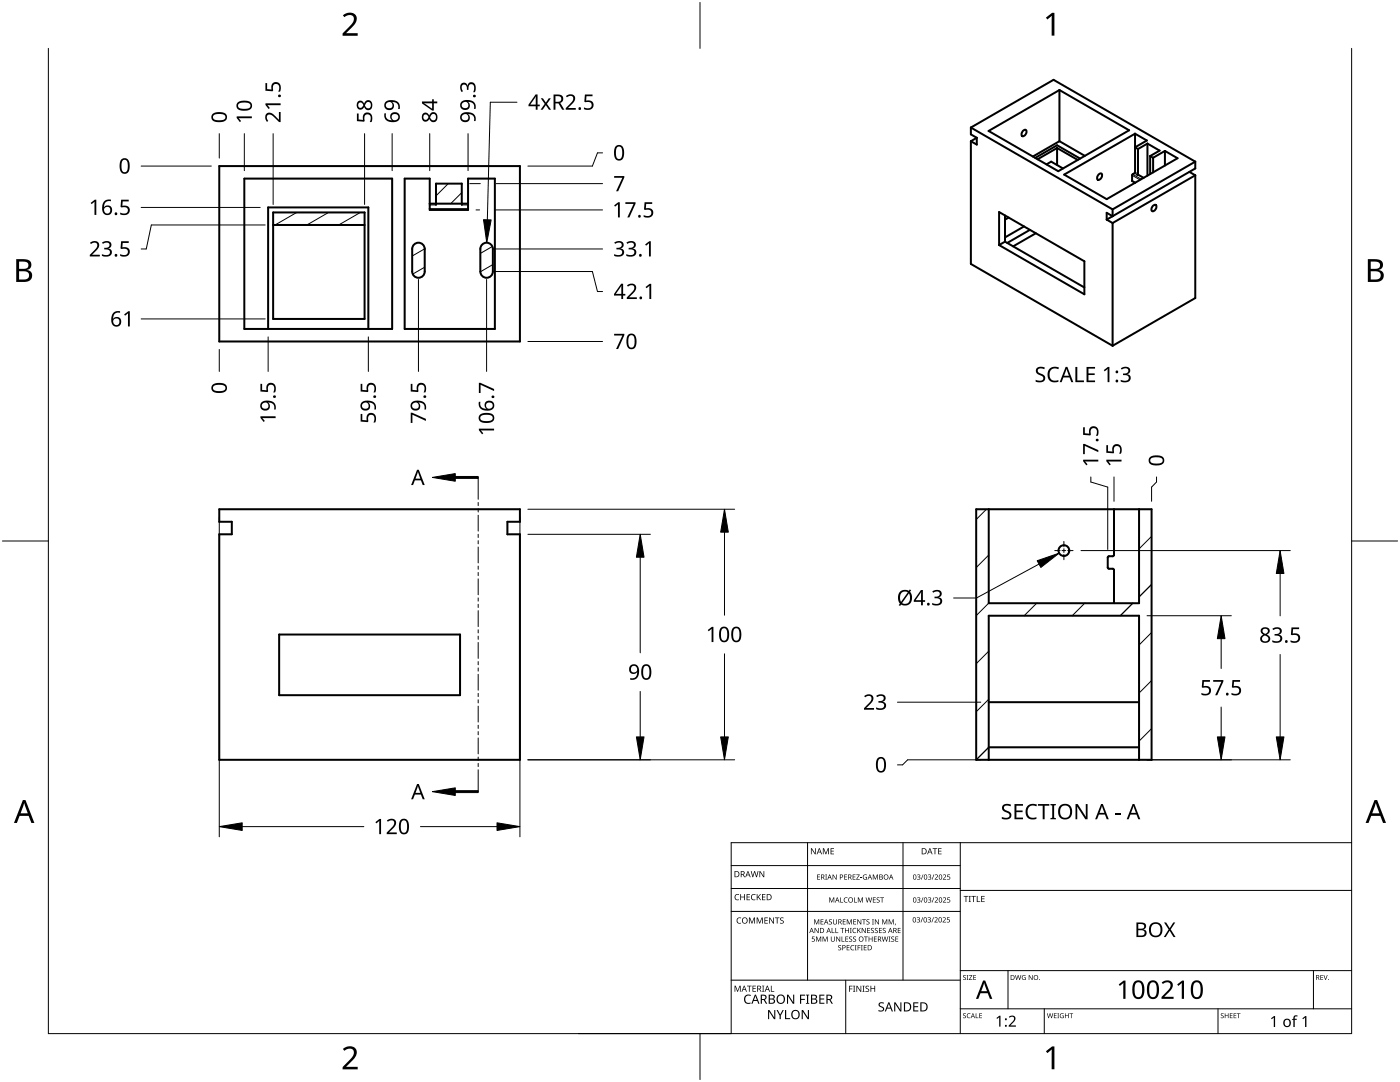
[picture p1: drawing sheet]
<svg xmlns="http://www.w3.org/2000/svg" width="279mm" height="216mm" viewBox="0 0 279 216" stroke-linecap="round" stroke-linejoin="round" font-family="sans-serif">
<g fill="none" stroke="#000" stroke-width=".4">
<path d="M211.4 18v10.2M43.8 33.1h60v35h-60zM48.8 35.6h29.5v30h-29.5zM80.8 35.6h5v6.3h7.6v-6.3h5.4v30h-18zM193.8 25.5l16.5-9.6 28.2 16.4M193.8 28.2v24.5l28.2 16.3M193.8 25.5l28.2 16.3M193.8 25.5v1.3l1.1 .7M194.9 27.5l-1.1 .7M194.9 27.5v1.4l-1.1-.7M197.3 26.1l14.1-8.1 13.9 8-14.1 8.2zM204.2 26l.5-.1a.83 .83 0 0 1-.7 1.3 .8 .8 0 0 1 .2-1.2z"/>
<path d="M206.6 31.5l4.4-2.5 4.6 2.6M208.8 32.8l1-.5 2.3 1.3M211 29.5v3.4M211 29.5l-3.9 2.3M211 29.5l4.1 2.4M211.4 28.2l5.1 2.9M211.4 28.2l-5.3 3M219.3 34.8l.5-.2a.83 .83 0 0 1-.7 1.3 .8 .8 0 0 1 .2-1.1zM226.5 26.7v7.7l-.6 .5v1.2l.6 .4M226.5 36.5h.1M226.5 26.7l-14.1 8.1 8.5 4.9 14.1-8.1-2.5-1.5M226.5 26.7l2.4 1.3-2.4 1.4 .6 .3"/>
<path d="M227.1 29.7v5l-.1 .2 .1-.1 1.1 .7M229 28.6v6.4M229 28.6l-1.9 1.1M229 28.6l2.4 1.5-1.9 1M229.5 31.1l.6 .4M229.5 31.1v3.6M230.1 31.5v2.9M232.5 30.1l-2.4 1.4M232.5 30.1v2.9M237.4 34.3l1.1 .7M238.5 32.3v1.3l-16.5 9.5M238.5 35v24.5l-16.5 9.5"/>
<path d="M238.5 32.3l-16.5 9.5M238.5 35l-16.5 9.5M54.5 42.4h18.3v21.2h-18.3zM54.5 44.9h18.3M82.8 48.7a1.25 1.25 0 0 1 1.3-.1 1.25 1.25 0 0 1 .7 1.1v4.5a1.25 1.25 0 0 1-1.3 1.2 1.25 1.25 0 0 1-1.2-1.2v-4.5v-.4zM85.8 40.6h7.6M87 40.9v-4.3h5.2v4.3M96.4 48.7a1.25 1.25 0 0 1 1.3-.1 1.25 1.25 0 0 1 .7 1.1v4.5a1.25 1.25 0 0 1-1.3 1.2 1.25 1.25 0 0 1-1.2-1.2v-4.5v-.4zM199.4 42.3l17 9.8v6.6l-17-9.8zM200.6 43v5.2M200.6 48.2l15.8 9.2M200.6 48.2l-1.2 .7"/>
<path d="M201.3 43.4l-.7 .4M204.4 45.2l-3.8 2.2M205.5 45.9l-4.5 2.6M206.7 46.5l-4.5 2.7M220.9 43.8l1.1 .7M222 41.8v1.3M222 44.5v24.5M222 43.1l-1.1 .7M222 43.1l-1.1-.6v1.3M230.2 41l.5-.1a.83 .83 0 0 1-.8 1.2 .8 .8 0 0 1 .3-1.1zM53.5 65.6v-24.2h20v24.2M43.8 101.6h60v2.5h-2.5v2.5h2.5v45h-60v-45h2.5v-2.5h-2.5z"/>
<path d="M194.8 101.6h35v50h-35zM197.3 101.6v18.8h30v-18.8M222.3 101.6v9.1l-.2 .3h-.8l-.2 .2v2.2l1 .1 .2 .2v6.7M55.7 126.6h36.1v12.1h-36.1zM197.3 151.6v-28.7h30v28.7M197.3 149.1h30M197.3 140.1h30"/>
<circle cx="212.3" cy="109.9" r="1.08"/>
</g>
<path d="M225.9 36.1l.7 .3M225.9 35l1.6 .9M226 34.8l1.8 1M226.4 34.6l.6 .3M226.5 34.4l.6 .3M85.8 40.9h1.2M85.8 41.6h7.6M92.2 40.9h1.2" fill="none" stroke="#000" stroke-width=".2"/>
<g fill="none" stroke="#000" stroke-width=".2">
<path d="M89.5 36.6l-2.5 2.5M92.2 38.4l-2.3 2.3M59.2 42.4l-4.3 2.5M65.6 42.4l-4.4 2.5M71.9 42.4l-4.3 2.5M84.8 49.6l-2.5 1.5M84.8 53.3l-2.4 1.4M98.3 49.2l-2.4 1.4M98.4 52.8l-2.5 1.4M196.9 101.6l-2.1 2.1M197.3 110.8l-2.5 2.5M229.8 107l-2.5 2.5"/>
<path d="M229.8 116.6l-2.5 2.5M197.3 120.3l-2.5 2.5M197.3 129.9l-2.5 2.5M197.3 139.5l-2.5 2.5M206.9 120.4l-2.5 2.5M216.5 120.4l-2.5 2.5M226.1 120.4l-2.5 2.5M229.8 126.2l-2.5 2.5M229.8 135.8l-2.5 2.5M197.3 149.1l-2.5 2.5M229.8 145.4l-2.5 2.5"/>
</g>
<path d="M9.7 9.7v196.5h260v-196.5" fill="none" stroke="#000" stroke-width=".2"/>
<path d="M139.7 .5v9.2M.5 108h9.2M269.7 108h9.2M139.7 206.2v9.2" fill="none" stroke="#000" stroke-width=".2"/>
<g fill="#000">
<path d="M68.4 3.1a1.64 1.64 0 0 1 2.8 .4 2.52 2.52 0 0 1-1.2 2.2l-.9 .9h2.3v.5h-3v-.4l1.2-1.2a1.95 1.95 0 0 0 .9-2.2 1.23 1.23 0 0 0-1.8 .1zM208.7 3.5l1.3-.9h.4v4.5h-.5v-4l-.9 .8zM68.4 209.3a1.64 1.64 0 0 1 2.8 .4 2.52 2.52 0 0 1-1.2 2.2l-.9 1h2.3v.5h-3v-.5l1.2-1.2a1.95 1.95 0 0 0 .9-2.1 1.23 1.23 0 0 0-1.8 .1zM208.7 209.8l1.3-1h.4v4.6h-.5v-4l-.9 .7z"/>
<path d="M3.2 51.7h1.3a1.28 1.28 0 0 1 1.7 1.3 1.04 1.04 0 0 1-.8 .9 1.23 1.23 0 0 1 1 1.5 1.23 1.23 0 0 1-1.6 .9h-1.6zM3.8 54.1v1.7h.9a.86 .86 0 0 0 1.1-.9 .86 .86 0 0 0-1.1-.8zM3.8 52.2v1.4h.8a.78 .78 0 0 0 1.1-.7 .78 .78 0 0 0-1.1-.7z"/>
<path d="M273 51.7h1.3a1.28 1.28 0 0 1 1.7 1.3 1.04 1.04 0 0 1-.9 .9 1.23 1.23 0 0 1 1 1.5 1.23 1.23 0 0 1-1.5 .9h-1.6zM273.6 54.1v1.7h.9a.86 .86 0 0 0 1.1-.9 .86 .86 0 0 0-1.2-.8zM273.6 52.2v1.4h.8a.78 .78 0 0 0 1-.7 .78 .78 0 0 0-1.1-.7z"/>
<path d="M4.6 159.6h.5l1.8 4.6h-.6l-.6-1.4h-1.8l-.5 1.4h-.6zM4.8 160.2l-.7 2.1h1.4z"/>
<path d="M274.3 159.6h.5l1.8 4.6h-.6l-.5-1.4h-1.8l-.6 1.4h-.6zM274.6 160.2l-.7 2.1h1.4z"/>
</g>
<g fill="none" stroke="#000" stroke-width=".2">
<path d="M145.9 172.7h45.7M145.9 177.3h45.7M161.2 168.1v27.5M180.2 168.1v27.5M191.6 168.1v38.1M191.6 177.7h78.1M269.7 168.1h-123.8v38.1h-30.5M145.9 181.9h45.7M145.9 195.6h45.7M168.8 195.6v10.6M191.6 193.7h78.1M201.2 193.7v7.6"/>
<path d="M262.1 193.7v7.6M191.6 201.3h78.1M208.4 201.3v4.9M243.1 201.3v4.9"/>
</g>
<g fill="#000">
<path d="M146.8 178.6l.4-.2 .3 .1v.1a.49 .49 0 0 0-.7 .4 .49 .49 0 0 0 .7 .5 .52 .52 0 0 1-.7 0 .52 .52 0 0 1-.2-.6zM147.7 178.4h.2v.5h.6v-.5h.2v1.2h-.2v-.5h-.6v.5h-.2zM149 178.4h.7v.1h-.5v.4h.4v.2h-.4v.4h.5v.1h-.7zM150 178.6l.5-.2 .3 .1-.1 .1a.49 .49 0 0 0-.7 .4 .49 .49 0 0 0 .8 .5 .52 .52 0 0 1-.7 0 .52 .52 0 0 1-.2-.6zM149.8 173.8h.2l.2 1.1 .3-1.1h.2l.3 1.1 .2-1.1h.2l-.3 1.2h-.2l-.3-1-.3 1h-.1zM151 178.4h.2v.6l.5-.6h.2l-.5 .5 .5 .7h-.2l-.4-.6-.1 .6h-.2zM151.6 173.8h.1l.7 1v-1h.1v1.2h-.2l-.6-1v1h-.1zM152.1 178.4h.7v.1h-.6v.4h.5v.2h-.5v.4h.6v.1h-.7zM161.8 169.3h.2l.7 1v-1h.1v1.2h-.2l-.6-1v1h-.2zM163.1 174.5h.6v.1h-.5v.3h.4v.1h-.4v.4h.5v.1h-.6zM164.2 169.3h.2l.4 .9 .4-.9h.2v1.2h-.1v-1.1l-.4 1.1h-.1l-.4-1.1v1.1h-.2zM164.7 174.5h.4l-.2 .1v.8l.2 .1h-.4l.1-.1v-.8z"/>
<path d="M165.8 169.3h.6v.1h-.5v.4h.5v.1h-.5v.4h.5v.2h-.6zM166.2 174.5h.1l.6 .8-.1-.8h.2v1h-.2l-.5-.8v.8h-.1zM168.5 179.2l.4-.1h.3l-.1 .1a.41 .41 0 0 0-.6 .4 .41 .41 0 0 0 .6 .4 .48 .48 0 0 1-.7-.1 .48 .48 0 0 1 .1-.7zM168.5 174.5h.6v.1h-.5v.3h.4v.1h-.4v.4h.5v.1h-.6zM170.2 174.5h.5v.1h-.4v.3h.4v.1h-.4v.4h.4v.1h-.5zM170.9 174.5h.7l-.6 .9h.6v.1h-.7l.5-.9h-.5zM171.7 175.1h.3v.1h-.3zM172.3 174.6l.5-.1h.2v.2a.42 .42 0 0 0-.7 .3 .42 .42 0 0 0 .6 .4v-.3h-.2v-.1h.3v.5a.56 .56 0 0 1-.7-.1 .56 .56 0 0 1 0-.8zM174.2 174.5h.2l.3 .8 .3-.8h.2v1h-.1v-.9l-.5 .9-.3-.9v.9h-.1zM175 179.2l.3-.1h.2v.1a.24 .24 0 0 0-.3-.1 .24 .24 0 0 0-.1 .3 .24 .24 0 0 0 .3 .2 .33 .33 0 0 1 .1 .5 .33 .33 0 0 1-.5 0v-.1a.26 .26 0 0 0 .3 0 .26 .26 0 0 0 .1-.3 .26 .26 0 0 0-.3-.1zM183 174.6a.32 .32 0 0 1 .5-.1 .32 .32 0 0 1 0 .5h-.1a.32 .32 0 0 1 .3 .4 .32 .32 0 0 1-.5 .1l-.2-.1a.26 .26 0 0 0 .4 .1 .26 .26 0 0 0 0-.4l-.2-.2a.23 .23 0 0 0 .3 0 .23 .23 0 0 0-.1-.4 .23 .23 0 0 0-.3 .2zM183 179.2a.32 .32 0 0 1 .5-.2 .32 .32 0 0 1 0 .5l-.1 .1a.32 .32 0 0 1 .3 .4 .32 .32 0 0 1-.5 .1l-.2-.2a.26 .26 0 0 0 .4 .1 .26 .26 0 0 0 0-.4l-.2-.1a.23 .23 0 0 0 .3-.1 .23 .23 0 0 0-.1-.3 .23 .23 0 0 0-.3 .1z"/>
<path d="M184.2 174.5h.1l-.4 1h-.1zM184.2 179.1h.1l-.4 1h-.1zM185.2 174.6a.32 .32 0 0 1 .5-.1 .32 .32 0 0 1 0 .5h-.1a.32 .32 0 0 1 .2 .4 .32 .32 0 0 1-.5 .1l-.1-.1a.26 .26 0 0 0 .4 .1 .26 .26 0 0 0 0-.4l-.3-.2a.23 .23 0 0 0 .4 0 .23 .23 0 0 0-.1-.4 .23 .23 0 0 0-.3 .2zM185.2 179.2a.32 .32 0 0 1 .5-.2 .32 .32 0 0 1 0 .5l-.1 .1a.32 .32 0 0 1 .2 .4 .32 .32 0 0 1-.5 .1l-.1-.2a.26 .26 0 0 0 .4 .1 .26 .26 0 0 0 0-.4l-.3-.1a.23 .23 0 0 0 .4-.1 .23 .23 0 0 0-.1-.3 .23 .23 0 0 0-.3 .1zM186.3 174.5h.2l-.4 1h-.1zM186.3 179.1h.2l-.4 1h-.1zM186.1 169.3h.9v.1h-.3v1.1h-.2v-1.1h-.4zM186.5 174.6a.37 .37 0 0 1 .6 0 .37 .37 0 0 1-.2 .6l-.2 .2h.5v.1h-.7l.3-.4a.27 .27 0 0 0 .3-.3 .27 .27 0 0 0-.4-.2zM187.2 169.3h.7v.1h-.5v.4h.5v.1h-.5v.4h.5v.2h-.7zM188.2 174.6a.37 .37 0 0 1 .6 0 .37 .37 0 0 1-.3 .6l-.2 .2h.5v.1h-.6l.2-.4a.27 .27 0 0 0 .3-.3 .27 .27 0 0 0-.4-.2zM189.1 174.5h.5v.1h-.4v.3a.34 .34 0 0 1 .4 .2 .34 .34 0 0 1-.1 .4 .34 .34 0 0 1-.5-.1 .27 .27 0 0 0 .4 .1 .27 .27 0 0 0 .1-.4 .27 .27 0 0 0-.4-.1zM189.1 179.1h.5v.1h-.4v.3a.34 .34 0 0 1 .4 .1 .34 .34 0 0 1-.1 .5 .34 .34 0 0 1-.5-.2 .27 .27 0 0 0 .4 .1 .27 .27 0 0 0 .1-.3 .27 .27 0 0 0-.4-.1z"/>
<path d="M192.3 178.8h.9v.1h-.3v1.1h-.2v-1.1h-.4zM193.3 178.8h.5l-.2 .1v1l.2 .1h-.5l.2-.1v-1zM193.8 178.8h1v.1h-.4v1.1h-.2v-1.1h-.4zM194.9 178.8h.2v1.1h.5v.1h-.7zM195.8 178.8h.7v.1h-.5v.4h.5v.1h-.5v.5h.5v.1h-.7zM146.6 196.7h.2l.4 1 .4-1h.2v1.2h-.1v-1.1l-.4 1.1h-.2l-.4-1.1v1.1h-.1zM147.2 183.2l.4-.1h.3v.2a.49 .49 0 0 0-.7 .4 .49 .49 0 0 0 .7 .4 .52 .52 0 0 1-.7 .1 .52 .52 0 0 1-.2-.6zM148.7 198.7l.7-.3 .5 .2-.1 .1a.73 .73 0 0 0-1.1 .7 .73 .73 0 0 0 1.1 .6v.2a.95 .95 0 0 1-1.2-.3 .95 .95 0 0 1 .1-1.2zM149.1 196.7h.9v.1h-.4v1.1h-.1v-1.1h-.4zM149.5 183.1h.2l.4 1 .4-1h.2v1.2h-.2v-1.1l-.4 1.1h-.1l-.4-1.1v1.1h-.1zM150.2 196.7h.7v.1h-.6v.4h.5v.1h-.5v.5h.6v.1h-.7zM151 183.1h.2l.4 1 .4-1h.2v1.2h-.1v-1.1l-.4 1.1h-.2l-.4-1.1 .1 1.1h-.2z"/>
<path d="M152.1 196.7h.4l-.1 .1v1l.1 .1h-.4l.1-.1v-1zM152.6 183.1h.6v.1h-.5v.4h.5v.1h-.5v.5h.5v.1h-.6zM153.8 196.7h.2v1.1h.5v.1h-.7zM153.5 183.1h.2l.6 1v-1h.2v1.2h-.2l-.7-1v1h-.1zM154.6 183.1h1v.1h-.4v1.1h-.2v-1.1h-.4zM155.7 183.2l.5-.1h.2v.2a.25 .25 0 0 0-.4-.1 .25 .25 0 0 0 0 .4 .4 .4 0 0 1 .4 .3 .4 .4 0 0 1-.2 .4 .4 .4 0 0 1-.5-.2l.1 .1a.27 .27 0 0 0 .5-.2 .27 .27 0 0 0-.4-.3l-.2-.2zM162.1 186.9h.5v.1h-.4l-.1 .3a.34 .34 0 0 1 .5 .1 .34 .34 0 0 1-.1 .5 .34 .34 0 0 1-.5-.2 .27 .27 0 0 0 .4 .2 .27 .27 0 0 0 .1-.4 .27 .27 0 0 0-.4-.1zM162.5 183.4h.2l.3 .9 .3-.9h.2v1.1h-.1v-.9l-.5 .9-.3-.9v.9h-.1zM162.9 186.9h.2l.3 .8 .3-.8h.2v1h-.1v-.9l-.5 .9-.3-.9v.9h-.1zM162.6 185.2h.1l.6 .8v-.8h.1v1h-.2l-.5-.9v.9h-.1zM163.8 183.4h.5v.2h-.4v.3h.4v.1h-.4v.3h.4v.2h-.5zM164.2 186.9h.2l.3 .8 .3-.8h.2v1h-.1v-.9l-.5 .9-.3-.9v.9h-.1z"/>
<path d="M165.5 179.1h.2l.3 .8 .3-.8h.2v1h-.1v-.9l-.5 .9-.3-.9v.9h-.1zM166 185.2h.1v.9h.5v.1h-.6zM165.5 183.5l.3-.1 .2 .1v.1a.24 .24 0 0 0-.3-.1 .24 .24 0 0 0-.1 .3 .24 .24 0 0 0 .3 .1 .32 .32 0 0 1 0 .6 .32 .32 0 0 1-.5-.2h.1a.26 .26 0 0 0 .3 .1 .26 .26 0 0 0 .1-.4 .26 .26 0 0 0-.3-.1zM165.8 186.9h.1v.6a.26 .26 0 0 0 .3 .3 .26 .26 0 0 0 .3-.3v-.6h.1v.6a.39 .39 0 0 1-.4 .4 .39 .39 0 0 1-.4-.4zM166.7 185.2h.2v.9h.4v.1h-.6zM166.3 183.4h.1v.7a.26 .26 0 0 0 .2 .3 .26 .26 0 0 0 .3-.3v-.7h.1v.7a.39 .39 0 0 1-.4 .4 .39 .39 0 0 1-.3-.4zM166.9 186.9h.1l.6 .8v-.8h.1v1h-.2l-.5-.9v.9h-.1zM167.7 179.1h.1v.9h.5v.1h-.6zM167.3 188.7l.4-.1h.2l-.1 .1a.24 .24 0 0 0-.3 0 .24 .24 0 0 0-.1 .3 .24 .24 0 0 0 .3 .1 .33 .33 0 0 1 .1 .5 .33 .33 0 0 1-.5 0v-.1a.26 .26 0 0 0 .4 0 .26 .26 0 0 0 0-.3 .26 .26 0 0 0-.3-.1zM168 186.9h.1v.9h.4v.1h-.5zM167.7 185.2h.8v.1h-.3v.9h-.2v-.9h-.3zM168.2 183.4h.6v.2h-.5v.3h.4v.1h-.4v.3h.5v.2h-.6z"/>
<path d="M168.7 186.9h.6v.1h-.5v.3h.5v.1h-.5v.4h.5v.1h-.6zM168.6 185.2h.2v.4h.5v-.4h.1v1h-.1v-.5h-.5v.5h-.2zM169 183.4h.2l.3 .9 .3-.9h.2v1.1h-.1v-.9l-.5 .9-.3-.9v.9h-.1zM169 188.6h.5v.1h-.4v.3h.4v.1h-.4v.4h.4v.1h-.5zM169.5 196.7h.6v.1h-.5v.5h.5v.1h-.5v.5h-.1zM169.6 185.2h.4l-.1 .1v.8l.1 .1h-.4l.1-.1v-.8zM169.5 187l.3-.1h.3l-.1 .1a.24 .24 0 0 0-.3-.1 .24 .24 0 0 0-.1 .4 .24 .24 0 0 0 .3 .1 .33 .33 0 0 1 .1 .5 .33 .33 0 0 1-.5 0v-.1a.26 .26 0 0 0 .3 0 .26 .26 0 0 0 .1-.3 .26 .26 0 0 0-.3-.1zM169.8 188.7l.4-.1h.3l-.1 .1a.41 .41 0 0 0-.6 .4 .41 .41 0 0 0 .6 .4 .48 .48 0 0 1-.6-.1 .48 .48 0 0 1 0-.7zM170.5 179.1h.1v.9h.4v.1h-.5zM170.3 185.3l.3-.2 .3 .1v.1a.41 .41 0 0 0-.6 .4 .41 .41 0 0 0 .6 .3 .48 .48 0 0 1-.7 0 .48 .48 0 0 1 .1-.7zM170.2 196.7h.5l-.2 .1v1l.2 .1h-.5l.2-.1v-1zM170.3 183.4h.6v.2h-.5v.3h.4v.1h-.4v.3h.5v.2h-.6z"/>
<path d="M170.3 187l.3-.1h.2v.1a.24 .24 0 0 0-.3-.1 .24 .24 0 0 0-.1 .4 .24 .24 0 0 0 .3 .1 .33 .33 0 0 1 .1 .5 .33 .33 0 0 1-.5 0v-.1a.26 .26 0 0 0 .3 0 .26 .26 0 0 0 .1-.3 .26 .26 0 0 0-.3-.1zM170.6 188.6h.4l-.2 .1v.8l.2 .1h-.4l.1-.1v-.8zM171.2 188.6h.5v.1h-.4v.4h.4v.1h-.4v.4h-.1zM171.2 179.1h.2l.3 .8 .3-.8h.2v1h-.1v-.9l-.4 .9-.4-.9v.9h-.1zM171.1 185.2h.1v.5l.6-.5-.4 .4 .4 .6h-.1l-.4-.5-.1 .5h-.1zM170.9 196.7h.2l.6 1v-1h.2v1.2h-.2l-.6-1v1h-.2zM171.1 183.4h.1l.6 .9v-.9h.1v1.1h-.2l-.5-.9v.9h-.1zM171.8 188.6h.4l-.1 .1v.8l.1 .1h-.4l.1-.1v-.8zM172 183.4h.8v.2h-.3v.9h-.1v-.9h-.4zM172.1 196.7h.5l-.2 .1v1l.2 .1h-.5l.2-.1v-1zM172 185.2h.1l.6 .8v-.8h.1v1h-.2l-.5-.9v.9h-.1zM172.4 186.9h.8v.1h-.3v.9h-.1v-.9h-.4z"/>
<path d="M172.4 188.6h.6v.1h-.5v.3h.4v.1h-.4v.4h.5v.1h-.6zM172.8 196.8l.4-.1h.2v.2a.25 .25 0 0 0-.4-.1 .25 .25 0 0 0 0 .4 .4 .4 0 0 1 .5 .3 .4 .4 0 0 1-.3 .4 .4 .4 0 0 1-.5-.2l.2 .1a.27 .27 0 0 0 .4-.2 .27 .27 0 0 0-.3-.3l-.3-.2zM173 183.5l.3-.1 .2 .1v.1a.24 .24 0 0 0-.3-.1 .24 .24 0 0 0-.1 .3 .24 .24 0 0 0 .3 .1 .32 .32 0 0 1 0 .6 .32 .32 0 0 1-.5-.2h.1a.26 .26 0 0 0 .3 .1 .26 .26 0 0 0 .1-.4 .26 .26 0 0 0-.3-.1zM173.1 185.2h.5v.1h-.4v.3h.4v.1h-.4v.4h.4v.1h-.5zM172.8 179.1h.1l.2 .8 .2-.8h.2l.2 .8 .2-.8h.1l-.2 1h-.2l-.2-.9-.2 .9h-.2zM173.4 186.9h.1v.4h.5v-.4h.1v1h-.1v-.5h-.5v.5h-.1zM174 183.4h.4l-.1 .1v.9l.1 .1h-.4l.2-.1v-.9zM173.8 185.3l.4-.2 .2 .1v.1a.24 .24 0 0 0-.4-.1 .24 .24 0 0 0-.1 .3 .24 .24 0 0 0 .3 .2 .33 .33 0 0 1 .2 .5 .33 .33 0 0 1-.6 0l.1-.2a.26 .26 0 0 0 .3 .1 .26 .26 0 0 0 .1-.3 .26 .26 0 0 0-.4-.1zM173.7 196.7h.2v.5h.6v-.5h.2v1.2h-.2v-.6h-.6v.6h-.2zM174.2 179.1h.6v.1h-.5v.3h.4v.1h-.4v.4h.5v.1h-.6zM174.4 186.9h.6v.1h-.5v.3h.5v.1h-.5v.4h.5v.1h-.6zM174.6 185.3l.4-.2 .2 .1-.1 .1a.24 .24 0 0 0-.3-.1 .24 .24 0 0 0-.1 .3 .24 .24 0 0 0 .3 .2 .33 .33 0 0 1 .1 .5 .33 .33 0 0 1-.5 0v-.2a.26 .26 0 0 0 .4 .1 .26 .26 0 0 0 .1-.3 .26 .26 0 0 0-.4-.1z"/>
<path d="M174.6 183.4h.1l.6 .9v-.9h.1v1.1h-.1l-.6-.9v.9h-.1zM175.4 185.2h.6v.1h-.5v.3h.5v.1h-.5v.4h.5v.1h-.6zM175.7 179.1h.7v.1h-.3v.9h-.1v-.9h-.3zM176.1 183.4h.1l.4 .9 .3-.9h.2v1.1h-.2l.1-.9-.5 .9-.3-.9v.9h-.1zM176.2 185.3l.4-.2 .2 .1-.1 .1a.24 .24 0 0 0-.3-.1 .24 .24 0 0 0-.1 .3 .24 .24 0 0 0 .3 .2 .33 .33 0 0 1 .1 .5 .33 .33 0 0 1-.5 0v-.2a.26 .26 0 0 0 .4 .1 .26 .26 0 0 0 0-.3 .26 .26 0 0 0-.3-.1zM176 186.9h.1l.2 .8 .2-.8h.2l.2 .8 .2-.8h.2l-.3 1h-.1l-.3-.9-.2 .9h-.2zM177.3 186.9h.4l-.1 .1v.8l.1 .1h-.4l.2-.1v-.8zM177.4 183.4h.1l.4 .9 .3-.9h.2v1.1h-.2l.1-.9-.5 .9-.3-.9v.9h-.1zM177.9 187l.4-.1h.2l-.1 .1a.24 .24 0 0 0-.3-.1 .24 .24 0 0 0-.1 .4 .24 .24 0 0 0 .3 .1 .33 .33 0 0 1 .1 .5 .33 .33 0 0 1-.5 0v-.1a.26 .26 0 0 0 .4 0 .26 .26 0 0 0 0-.3 .26 .26 0 0 0-.3-.1zM178.6 184.3h.2l-.2 .3zM178.7 186.9h.6v.1h-.5v.3h.4v.1h-.4v.4h.5v.1h-.6zM179.2 185.2h.5v.1h-.4v.3h.4v.1h-.4v.4h.4v.1h-.5z"/>
<path d="M183 183.1a.32 .32 0 0 1 .5-.1 .32 .32 0 0 1-.1 .5 .32 .32 0 0 1 .2 .5 .32 .32 0 0 1-.5 .1l-.1-.2a.26 .26 0 0 0 .3 .1 .26 .26 0 0 0 .1-.4l-.3-.1a.23 .23 0 0 0 .3-.1 .23 .23 0 0 0-.1-.3 .23 .23 0 0 0-.3 .1zM184.1 183h.1l-.4 1.1h-.1zM185.1 183.1a.32 .32 0 0 1 .5-.1 .32 .32 0 0 1 0 .5h-.1a.32 .32 0 0 1 .3 .5 .32 .32 0 0 1-.5 .1l-.2-.2a.26 .26 0 0 0 .4 .1 .26 .26 0 0 0 0-.4l-.2-.1a.23 .23 0 0 0 .3-.1 .23 .23 0 0 0-.1-.3 .23 .23 0 0 0-.3 .1zM186.3 183h.1l-.4 1.1h-.1zM186.5 183.1a.37 .37 0 0 1 .6 .1 .37 .37 0 0 1-.3 .5l-.2 .2h.5v.2h-.6l.2-.4a.27 .27 0 0 0 .3-.3 .27 .27 0 0 0-.4-.2zM186.5 179.2a.37 .37 0 0 1 .6 0 .37 .37 0 0 1-.2 .6l-.2 .2h.5v.1h-.7l.3-.4a.27 .27 0 0 0 .3-.3 .27 .27 0 0 0-.4-.2zM188.1 183.1a.37 .37 0 0 1 .6 .1 .37 .37 0 0 1-.2 .5l-.2 .2h.5v.2h-.7l.3-.4a.27 .27 0 0 0 .2-.3 .27 .27 0 0 0-.3-.2zM188.2 179.2a.37 .37 0 0 1 .6 0 .37 .37 0 0 1-.3 .6l-.2 .2h.5v.1h-.6l.2-.4a.27 .27 0 0 0 .3-.3 .27 .27 0 0 0-.4-.2zM189 183h.5v.2h-.4v.2a.34 .34 0 0 1 .5 .2 .34 .34 0 0 1-.2 .5 .34 .34 0 0 1-.5-.2 .27 .27 0 0 0 .4 .1 .27 .27 0 0 0 .1-.4 .27 .27 0 0 0-.4 0zM192.2 194.7l.4-.1h.2l-.1 .1a.24 .24 0 0 0-.3 0 .24 .24 0 0 0-.1 .3 .24 .24 0 0 0 .4 .1 .31 .31 0 0 1 0 .4 .31 .31 0 0 1-.5-.1 .24 .24 0 0 0 .3 .1 .24 .24 0 0 0 .1-.3l-.4-.3zM192.9 194.6h.4l-.1 .1v.7l.1 .1h-.4l.1-.1v-.7zM193.4 194.6h.6l-.5 .8h.6v.1h-.7l.5-.8h-.5z"/>
<path d="M194.2 194.6h.6v.1h-.4v.3h.4v.1h-.4v.3h.4v.1h-.6zM202.6 194.6h.1l.2 .8 .2-.8h.2l.2 .8 .2-.8h.1l-.2 .9h-.2l-.2-.8-.2 .8h-.2zM204 194.7l.4-.1h.3l-.1 .1a.4 .4 0 0 0-.6 .4 .4 .4 0 0 0 .6 .3v-.3l-.2-.1h.3v.5a.53 .53 0 0 1-.7-.1 .53 .53 0 0 1 0-.7zM205.3 194.6h.1l.6 .8v-.8h.1v.9h-.2l-.5-.8v.8h-.1zM223.3 196.4l.9-.7h.4v3.6h-.4v-3.2l-.7 .6zM231.8 196a1.21 1.21 0 0 1 1.4-.4 1.21 1.21 0 0 1 .8 1.2l-.3 .7-1.3 1.4h1.8v.4h-2.4v-.4l1-.9a1.36 1.36 0 0 0 .6-1.8 1.1 1.1 0 0 0-1.3 .1zM232.3 184.1h.4l.7 1.1 .8-1.1h.3l-.9 1.4 1 1.5h-.4l-.8-1.3-.8 1.3h-.3l.9-1.5zM234.9 196.4l1-.7h.4v3.6h-.5l.1-3.2-.7 .6zM263.5 194.6h.6v.1h-.5v.3h.4v.1h-.4v.3h.5v.1h-.6zM264.1 194.6h.2l.2 .8 .3-.8h.2l-.4 .9h-.1zM153.3 201.5h.3l.9 1.5v-1.5h.2v1.9h-.2l-1-1.6v1.6h-.2zM155 201.5h.2l.5 .9 .5-.9h.2l-.6 1.2v.7h-.2v-.7z"/>
<path d="M156.7 201.5h.2v1.7h.8v.2h-1zM157.1 198.5h.2l1 1.5v-1.5h.2v1.8h-.3l-.9-1.5v1.5h-.2zM159.7 198.5h1v.2h-.8v.6h.7v.2h-.7v.8h-.2zM160 201.5h.3l.9 1.5v-1.5h.2v1.9h-.2l-1-1.6v1.6h-.2zM160.8 198.5h.7v.1l-.2 .1v1.4l.2 .1v.1h-.7v-.1l.3-.1v-1.4l-.3-.1zM163.5 198.5h1v.2h-.8v.5h.8v.2h-.8v.7h.8v.2h-1zM175.4 200.2l.4-.2 .6 .1-.1 .2-.2-.1a.34 .34 0 0 0-.5 .2 .34 .34 0 0 0 .4 .4 .55 .55 0 0 1 .4 .7 .55 .55 0 0 1-.7 .3h-.4v-.3l.4 .1a.36 .36 0 0 0 .5-.2 .36 .36 0 0 0-.4-.4l-.4-.3zM178.5 200h.2l1 1.5v-1.5h.2v1.8h-.3l-.9-1.5v1.5h-.2zM182.3 200h1v.2h-.8v.6h.7v.2h-.7v.6h.8v.2h-1zM192.2 202.3l.4-.1h.2l-.1 .1a.24 .24 0 0 0-.3 0 .24 .24 0 0 0-.1 .3 .24 .24 0 0 0 .4 .1 .31 .31 0 0 1 0 .5 .31 .31 0 0 1-.5-.2 .24 .24 0 0 0 .3 .1 .24 .24 0 0 0 .1-.3l-.4-.2zM193.1 202.3l.3-.1h.3l-.1 .1a.39 .39 0 0 0-.5 .4 .39 .39 0 0 0 .5 .3 .46 .46 0 0 1-.6 0 .46 .46 0 0 1 .1-.7zM194.7 202.2h.1v.8h.5v.2h-.6z"/>
<path d="M195.4 202.2h.6v.1h-.4v.3h.4v.1h-.4v.4h.4v.1h-.6zM198.9 203.1l.5-.4h.3v2.2h-.3v-1.9l-.4 .3zM201.3 202.9a.76 .76 0 0 1 1.2 0 .76 .76 0 0 1-.3 1.1l-.6 .6h1.1v.3h-1.4v-.3l.8-.8a.52 .52 0 0 0 .2-.8 .52 .52 0 0 0-.8 .1zM209 202.2h.1l.2 .8 .2-.8h.1l.3 .8 .2-.8h.1l-.3 1h-.1l-.2-.9-.3 .9h-.1zM210.3 202.2h.6v.1h-.4v.3h.3v.1h-.3v.4h.4v.1h-.6zM211 202.2h.4l-.2 .1v.8l.2 .1h-.4l.1-.1v-.8zM211.6 202.3l.7-.1-.1 .1a.4 .4 0 0 0-.6 .4 .4 .4 0 0 0 .6 .3v-.2l-.2-.2h.3v.5a.53 .53 0 0 1-.7-.1 .53 .53 0 0 1 0-.7zM212.5 202.2h.2v.4h.5v-.4h.1v1h-.1v-.5h-.5v.5h-.2zM213.4 202.2h.8v.1h-.3v.9h-.2v-.9h-.3zM243.7 202.3l.3-.1h.2v.1a.24 .24 0 0 0-.3 0 .24 .24 0 0 0-.1 .3 .24 .24 0 0 0 .3 .1 .31 .31 0 0 1 0 .5 .31 .31 0 0 1-.5-.2 .24 .24 0 0 0 .4 .1 .24 .24 0 0 0 0-.3l-.3-.2zM244.4 202.2h.2v.4h.5v-.4h.1v1h-.1v-.5h-.5v.5h-.2zM245.4 202.2h.6v.1h-.4v.3h.4v.1h-.4v.4h.4v.1h-.6z"/>
<path d="M246.2 202.2h.5v.1h-.4v.3h.4v.1h-.4v.4h.4v.1h-.5zM246.8 202.2h.8v.1h-.3v.9h-.2v-.9h-.3zM253.7 203.2l.6-.5h.2v2.2h-.3v-1.9l-.4 .4zM258.2 202.7l.3-.1h.5l-.1 .3-.4-.1-.1 .2v.3h.4v.2h-.4v1.4h-.3v-1.4h-.3l.3-.2zM259.9 203.2l.6-.5h.2v2.2h-.2v-1.9l-.5 .4z"/>
<path d="M146.6 173.8h.4a.61 .61 0 0 1 .6 .6 .61 .61 0 0 1-.7 .6h-.3zM146.7 174v.9h.2a.48 .48 0 0 0 .5-.5 .48 .48 0 0 0-.5-.4z"/>
<path d="M147.8 173.8h.4a.35 .35 0 0 1 .4 .3 .35 .35 0 0 1-.2 .4l.3 .5h-.2l-.3-.5h-.2v.5h-.2zM148 174v.4h.2a.23 .23 0 0 0 .3-.2 .23 .23 0 0 0-.3-.2z"/>
<path d="M149.2 173.8h.1l.5 1.2h-.1l-.2-.3h-.5l-.1 .3h-.2zM149.3 174l-.2 .5h.4z"/>
<path d="M153 178.4h.4a.61 .61 0 0 1 .6 .6 .61 .61 0 0 1-.6 .6h-.4zM153.2 178.5v1h.1a.48 .48 0 0 0 .5-.5 .48 .48 0 0 0-.4-.5z"/>
<path d="M163.4 169.2h.2l.5 1.3h-.2l-.2-.4h-.4l-.2 .4h-.1zM163.5 169.4l-.2 .6h.4z"/>
<path d="M163.9 174.5h.3a.29 .29 0 0 1 .3 .2 .29 .29 0 0 1-.2 .4l.3 .4h-.1l-.3-.4h-.2v.4h-.1zM164 174.6v.4h.2a.2 .2 0 0 0 .2-.2 .2 .2 0 0 0-.3-.2z"/>
<path d="M165.5 174.5h.1l.4 1h-.1l-.1-.3h-.4l-.2 .3h-.1zM165.6 174.6l-.2 .5h.3z"/>
<path d="M167.6 174.5h.3a.34 .34 0 0 1 .4 .4 .34 .34 0 0 1-.6 .2v.4h-.1zM167.7 174.6v.4a.25 .25 0 0 0 .4-.2 .25 .25 0 0 0-.4-.2z"/>
<path d="M169.3 174.5h.3a.29 .29 0 0 1 .3 .2 .29 .29 0 0 1-.2 .4l.3 .4h-.1l-.3-.4h-.2v.4h-.1zM169.4 174.6v.4h.2a.2 .2 0 0 0 .2-.2 .2 .2 0 0 0-.2-.2z"/>
<path d="M169.2 179.6a.51 .51 0 0 1 1 0 .51 .51 0 0 1-1 0zM169.4 179.6a.4 .4 0 0 0 .8 0 .4 .4 0 0 0-.8 0z"/>
<path d="M173.5 174.5h.2l.3 1h-.1l-.1-.3h-.4l-.1 .3h-.2zM173.6 174.6l-.2 .5h.4z"/>
<path d="M175.5 174.5h.3a.26 .26 0 0 1 .3 .1 .26 .26 0 0 1-.1 .4 .28 .28 0 0 1 .2 .3 .28 .28 0 0 1-.4 .2h-.3zM175.6 175v.4h.2a.19 .19 0 0 0 .3-.2 .19 .19 0 0 0-.3-.2zM175.6 174.6v.3h.2a.17 .17 0 0 0 .2-.1 .17 .17 0 0 0-.2-.2z"/>
<path d="M176.3 175a.51 .51 0 0 1 1 0 .51 .51 0 0 1-1 0zM176.5 175a.4 .4 0 0 0 .8 0 .4 .4 0 0 0-.8 0z"/>
<path d="M177.8 174.5h.1l.4 1h-.1l-.2-.3h-.4l-.1 .3h-.1zM177.8 174.6l-.1 .5h.3z"/>
<path d="M182.3 174.6h.4l.2 .5a.38 .38 0 0 1-.5 .4 .38 .38 0 0 1-.2-.6zM182.4 174.6v.1a.39 .39 0 0 0-.1 .4 .39 .39 0 0 0 .4 .3 .4 .4 0 0 0 .1-.5 .4 .4 0 0 0-.4-.3z"/>
<path d="M182.3 179.1h.4l.2 .5a.38 .38 0 0 1-.5 .5 .38 .38 0 0 1-.2-.6zM182.4 179.2v.1a.39 .39 0 0 0-.1 .4 .39 .39 0 0 0 .4 .2 .4 .4 0 0 0 .1-.4 .4 .4 0 0 0-.4-.3z"/>
<path d="M184 169.3h.3a.61 .61 0 0 1 .6 .6 .61 .61 0 0 1-.6 .6h-.3zM184.1 169.4v.9h.2a.48 .48 0 0 0 .5-.4 .48 .48 0 0 0-.5-.5z"/>
<path d="M184.5 174.6h.4l.1 .5a.38 .38 0 0 1-.4 .4 .38 .38 0 0 1-.2-.6zM184.6 174.6l-.1 .1a.39 .39 0 0 0 0 .4 .39 .39 0 0 0 .3 .3 .4 .4 0 0 0 .2-.5 .4 .4 0 0 0-.4-.3z"/>
<path d="M184.5 179.1h.4l.1 .5a.38 .38 0 0 1-.4 .5 .38 .38 0 0 1-.2-.6zM184.6 179.2l-.1 .1a.39 .39 0 0 0 0 .4 .39 .39 0 0 0 .3 .2 .4 .4 0 0 0 .2-.4 .4 .4 0 0 0-.4-.3z"/>
<path d="M185.5 169.2h.1l.5 1.3h-.1l-.2-.4h-.5l-.1 .4h-.2zM185.6 169.4l-.2 .6h.4z"/>
<path d="M187.5 174.6h.4l.1 .5a.38 .38 0 0 1-.4 .4 .38 .38 0 0 1-.2-.6zM187.6 174.6l-.1 .1a.39 .39 0 0 0-.1 .4 .39 .39 0 0 0 .4 .3 .4 .4 0 0 0 .2-.5 .4 .4 0 0 0-.4-.3z"/>
<path d="M187.5 179.1h.4l.1 .5a.38 .38 0 0 1-.4 .5 .38 .38 0 0 1-.2-.6zM187.6 179.2l-.1 .1a.39 .39 0 0 0-.1 .4 .39 .39 0 0 0 .4 .2 .4 .4 0 0 0 .2-.4 .4 .4 0 0 0-.4-.3z"/>
<path d="M148.5 196.7h.1l.5 1.2h-.2l-.1-.4h-.5l-.2 .4h-.1zM148.5 196.8l-.2 .6h.4z"/>
<path d="M148 183.7a.61 .61 0 0 1 1.2 0 .61 .61 0 0 1-1.2 0zM148.2 183.7a.45 .45 0 0 0 .9 0 .45 .45 0 0 0-.9 0z"/>
<path d="M151.1 196.7h.4a.35 .35 0 0 1 .4 .2 .35 .35 0 0 1-.2 .5l.3 .5h-.2l-.3-.5h-.2v.5h-.2zM151.3 196.8v.5h.2a.23 .23 0 0 0 .2-.3 .23 .23 0 0 0-.2-.2z"/>
<path d="M151.8 198.5h.5a.52 .52 0 0 1 .7 .3 .52 .52 0 0 1-.4 .7l.5 .8h-.2l-.5-.8h-.3v.8h-.3zM152.1 198.7v.6h.2a.35 .35 0 0 0 .5-.3 .35 .35 0 0 0-.5-.3z"/>
<path d="M153.4 198.5h.5a.47 .47 0 0 1 .7 .2 .47 .47 0 0 1-.3 .6 .49 .49 0 0 1 .4 .6 .49 .49 0 0 1-.6 .4h-.7zM153.6 199.4v.7h.4a.34 .34 0 0 0 .4-.3 .34 .34 0 0 0-.4-.4zM153.6 198.7v.5h.4a.31 .31 0 0 0 .4-.3 .31 .31 0 0 0-.5-.2z"/>
<path d="M153.1 196.7h.1l.5 1.2h-.2l-.1-.4h-.5l-.2 .4h-.1zM153.1 196.8l-.2 .6h.4z"/>
<path d="M155.2 198.7a.89 .89 0 0 1 1.2 .1 .89 .89 0 0 1 0 1.2 .89 .89 0 0 1-1.3-.1l-.1-.6zM155.4 198.8a.74 .74 0 0 0-.2 .9 .74 .74 0 0 0 .8 .4 .72 .72 0 0 0 .4-1 .72 .72 0 0 0-1-.3z"/>
<path d="M161.9 198.5h.5a.47 .47 0 0 1 .6 .2 .47 .47 0 0 1-.3 .6 .49 .49 0 0 1 .4 .6 .49 .49 0 0 1-.6 .4h-.6zM162.1 199.4v.7h.3a.34 .34 0 0 0 .5-.3 .34 .34 0 0 0-.5-.4zM162.1 198.7v.5h.3a.31 .31 0 0 0 .4-.3 .31 .31 0 0 0-.4-.2z"/>
<path d="M161.9 185.2h.1l.4 1h-.1l-.1-.3h-.4l-.2 .3h-.1zM162 185.3l-.2 .4h.3z"/>
<path d="M163.7 185.2h.3a.51 .51 0 0 1 .5 .5 .51 .51 0 0 1-.6 .5h-.2zM163.8 185.3v.8l.3-.1 .2-.2v-.3z"/>
<path d="M164.9 198.5h.5a.52 .52 0 0 1 .7 .3 .52 .52 0 0 1-.4 .7l.5 .8h-.2l-.5-.8h-.3v.8h-.3zM165.2 198.7v.6h.2a.35 .35 0 0 0 .5-.3 .35 .35 0 0 0-.5-.3z"/>
<path d="M164.8 183.4h.1l.4 1.1h-.1l-.1-.4h-.4l-.1 .4h-.2zM164.9 183.6l-.2 .4h.3z"/>
<path d="M165.3 185.2h.1l.4 1h-.1l-.1-.3h-.4l-.1 .3h-.2zM165.4 185.3l-.2 .4h.3z"/>
<path d="M167 179.1h.2l.3 1h-.1l-.1-.3h-.4l-.1 .3h-.2zM167.1 179.2l-.2 .5h.4z"/>
<path d="M167.3 183.4h.3a.29 .29 0 0 1 .3 .2 .29 .29 0 0 1-.1 .4l.2 .5h-.1l-.3-.5h-.2v.5h-.1zM167.4 183.6v.3h.2a.2 .2 0 0 0 .2-.2 .2 .2 0 0 0-.2-.1z"/>
<path d="M168.1 188.6h.3a.34 .34 0 0 1 .4 .4 .34 .34 0 0 1-.6 .2v.4h-.1zM168.2 188.7v.4a.25 .25 0 0 0 .4-.2 .25 .25 0 0 0-.4-.2z"/>
<path d="M171.3 187.4a.51 .51 0 0 1 1 0 .51 .51 0 0 1-1 0zM171.5 187.4a.4 .4 0 0 0 .8 0 .4 .4 0 0 0-.8 0z"/>
<path d="M173.2 188.6h.3a.51 .51 0 0 1 .5 .5 .51 .51 0 0 1-.5 .5h-.3zM173.3 188.7v.8h.4l.1-.3v-.3z"/>
<path d="M175.2 186.9h.3a.29 .29 0 0 1 .3 .2 .29 .29 0 0 1-.1 .3l.2 .5h-.1l-.3-.4h-.2v.4h-.1zM175.3 187v.4h.2a.2 .2 0 0 0 .2-.2 .2 .2 0 0 0-.2-.2z"/>
<path d="M177.6 185.2h.1l.4 1h-.1l-.1-.3h-.4l-.1 .3h-.2zM177.7 185.3l-.2 .4h.3z"/>
<path d="M178.3 185.2h.3a.29 .29 0 0 1 .3 .2 .29 .29 0 0 1-.2 .3l.3 .5h-.1l-.3-.4h-.2v.4h-.1zM178.4 185.3v.3h.2a.2 .2 0 0 0 .2-.1 .2 .2 0 0 0-.2-.2z"/>
<path d="M182.3 183.1h.4l.1 .5a.38 .38 0 0 1-.4 .5 .38 .38 0 0 1-.3-.6zM182.3 183.2a.39 .39 0 0 0-.1 .5 .39 .39 0 0 0 .4 .2 .4 .4 0 0 0 .2-.5 .4 .4 0 0 0-.5-.2z"/>
<path d="M184.4 183.1l.2-.1a.51 .51 0 0 1 .4 .6 .51 .51 0 0 1-.5 .4l-.2-.3zM184.5 183.2a.39 .39 0 0 0-.1 .5 .39 .39 0 0 0 .4 .2 .4 .4 0 0 0 .1-.5 .4 .4 0 0 0-.4-.2z"/>
<path d="M187.4 183.1l.1-.1a.51 .51 0 0 1 .5 .6 .51 .51 0 0 1-.5 .4l-.2-.3zM187.5 183.2a.39 .39 0 0 0-.1 .5 .39 .39 0 0 0 .4 .2 .4 .4 0 0 0 .1-.5 .4 .4 0 0 0-.4-.2z"/>
<path d="M196.2 195.7h.4l1.4 3.6h-.4l-.5-1.1h-1.4l-.5 1.1h-.4zM196.4 196.1l-.6 1.7h1.2z"/>
<path d="M201.7 194.6h.3a.49 .49 0 0 1 .5 .5 .49 .49 0 0 1-.5 .4h-.3zM201.8 194.7v.7h.4l.1-.2v-.3z"/>
<path d="M206.2 195.1a.5 .5 0 0 1 1 0 .5 .5 0 0 1-1 0zM206.4 195.1a.36 .36 0 0 0 .7 0 .36 .36 0 0 0-.7 0z"/>
<path d="M226.8 184.1h.8a.77 .77 0 0 1 1 .2 .77 .77 0 0 1-.1 1l-.3 .1a.8 .8 0 0 1 .6 1 .8 .8 0 0 1-1 .6h-1zM227.2 185.6v1.1h.6a.55 .55 0 0 0 .6-.6 .55 .55 0 0 0-.7-.5zM227.2 184.4v.9h.5a.5 .5 0 0 0 .7-.5 .5 .5 0 0 0-.8-.4z"/>
<path d="M226.4 195.9a1.21 1.21 0 0 1 1.4-.1 1.21 1.21 0 0 1 .6 1.3 1.84 1.84 0 0 1-.9 2.2 1.3 1.3 0 0 1-1.5-1.6l.1-1.2zM226.7 196.2l-.2 .6-.1 1.2a.74 .74 0 0 0 .7 1 .74 .74 0 0 0 .8-.8 1.99 1.99 0 0 0-.5-2.2z"/>
<path d="M229.4 195.9a1.21 1.21 0 0 1 1.3-.1 1.21 1.21 0 0 1 .6 1.3 1.84 1.84 0 0 1-.9 2.2 1.3 1.3 0 0 1-1.5-1.6l.1-1.2zM229.6 196.2l-.2 .6v1.2a.74 .74 0 0 0 .6 1 .74 .74 0 0 0 .8-.8 1.99 1.99 0 0 0-.5-2.2z"/>
<path d="M229.6 184.4a1.44 1.44 0 0 1 1.9-.1 1.44 1.44 0 0 1 .4 1.8 1.39 1.39 0 0 1-1.9 .8 1.39 1.39 0 0 1-.7-1.9zM230 184.6a1.3 1.3 0 0 0 .4 2.1 1.22 1.22 0 0 0 1.2-.8 1.22 1.22 0 0 0-.4-1.4l-.7-.2z"/>
<path d="M238.1 195.9a1.21 1.21 0 0 1 1.4-.1 1.21 1.21 0 0 1 .5 1.3 1.84 1.84 0 0 1-.9 2.2 1.3 1.3 0 0 1-1.5-1.6l.2-1.2zM238.4 196.2l-.3 .6v1.2a.74 .74 0 0 0 .7 1 .74 .74 0 0 0 .8-.8 1.99 1.99 0 0 0-.6-2.2z"/>
<path d="M262.7 194.6h.2a.28 .28 0 0 1 .4 .1 .28 .28 0 0 1-.2 .4l.3 .4h-.2l-.2-.4h-.2v.4h-.1zM262.8 194.7v.3h.1a.19 .19 0 0 0 .3-.2 .19 .19 0 0 0-.3-.1z"/>
<path d="M150.7 198.5h.2l.7 1.8h-.3l-.2-.6h-.7l-.2 .6h-.3zM150.8 198.7l-.3 .8h.5z"/>
<path d="M158.1 201.8a.89 .89 0 0 1 1.3 0 .89 .89 0 0 1-.1 1.3 .89 .89 0 0 1-1.3-.1l-.1-.7zM158.3 201.9a.74 .74 0 0 0-.2 .8 .74 .74 0 0 0 .8 .5 .72 .72 0 0 0 .5-1 .72 .72 0 0 0-1.1-.3z"/>
<path d="M177.3 200h.2l.7 1.8h-.2l-.3-.5h-.7l-.2 .5h-.2zM177.4 200.2l-.3 .9h.6z"/>
<path d="M180.4 200h.6a.91 .91 0 0 1 .9 .9 .91 .91 0 0 1-1 .9h-.5zM180.6 200.2v1.4h.3a.72 .72 0 0 0 .7-.7 .72 .72 0 0 0-.7-.7z"/>
<path d="M183.7 200h.5a.91 .91 0 0 1 .9 .9 .91 .91 0 0 1-.9 .9h-.5zM183.9 200.2v1.4h.3a.72 .72 0 0 0 .7-.7 .72 .72 0 0 0-.7-.7z"/>
<path d="M194.1 202.2l.5 1-.3-.3h-.3l-.3 .3zM194.2 202.3l-.2 .4h.3z"/>
<path d="M256.3 203.5a.81 .81 0 0 1 1.2 .1 .81 .81 0 0 1-.2 1.1 .81 .81 0 0 1-1.1-.2l-.1-.6zM256.6 203.6a.6 .6 0 0 0-.2 .8 .6 .6 0 0 0 .8 .2l.1-.2a.56 .56 0 0 0 0-.7 .56 .56 0 0 0-.7-.1z"/>
<circle cx="207.5" cy="195.5" r=".09"/>
<circle cx="265.1" cy="195.5" r=".09"/>
<circle cx="200.8" cy="204.7" r=".2"/>
<circle cx="200.8" cy="203.4" r=".2"/>
</g>
<g fill="none" stroke="#000" stroke-width=".2">
<path d="M95.4 95.3v4.3M95.4 100.3v.6M95.4 101.5v.7M95.4 102.8v3.2M95.4 106.6v.6M95.4 107.9v.6M95.4 109.2v3.1M95.4 113v.6M95.4 114.2v.7M95.4 115.5v3.2M95.4 119.3v.6M95.4 120.6v.6"/>
<path d="M95.4 121.9v3.1M95.4 125.7v.6M95.4 126.9v.7M95.4 128.2v3.2M95.4 132v.6M95.4 133.3v.6M95.4 134.6v3.1M95.4 138.4v.6M95.4 139.6v.7M95.4 140.9v3.2M95.4 144.7v.6M95.4 146v.6"/>
<path d="M95.4 147.3v3.1M95.4 151.1v.6M95.4 152.3v.7M95.4 153.6v4.4"/>
</g>
<path d="M86.3 95.3l4.6-.8v1.5zM90.9 95.1h4.5v.4h-4.5zM86.3 158l4.6-.8v1.5zM90.9 157.8h4.5v.4h-4.5z" fill="#000" stroke="#000" stroke-width=".2"/>
<g fill="#000">
<path d="M83.2 93.7h.4l1.2 3.1h-.4l-.4-1h-1.2l-.4 1h-.4zM83.4 94.1l-.5 1.4h1z"/>
<path d="M83.2 156.4h.4l1.2 3.1h-.4l-.4-1h-1.2l-.4 1h-.4zM83.4 156.8l-.5 1.4h1z"/>
</g>
<g fill="#000">
<path d="M53 16.6h.3v1.2l.9 .1a1.02 1.02 0 0 1 .8-1.5 1.02 1.02 0 0 1 1 1.3l-.1 .6h-.4a.88 .88 0 0 0 .3-1 .88 .88 0 0 0-.9-.5 .85 .85 0 0 0-.4 1.2l-.1 .2-1.4-.1zM92 16.7a.74 .74 0 0 1 .8-.2 .74 .74 0 0 1 .5 .6 .81 .81 0 0 1 .9-.7 .81 .81 0 0 1 .7 .9l-.1 1.1h-.4a1.08 1.08 0 0 0-.2-1.6 .62 .62 0 0 0-.7 .8v.3h-.3a.7 .7 0 0 0-.1-.7 .7 .7 0 0 0-.7-.3 .89 .89 0 0 0 0 1.3l-.3 .2a1.44 1.44 0 0 1-.1-1.7zM47.2 23.2h3.1v.4h-2.7l.5 .6-.2 .2-.7-.9zM53.1 22.7a1.31 1.31 0 0 1 1.9 .6l.7 .6v-1.5h.3v2h-.3l-1.1-1.1a.72 .72 0 0 0-.7-.5 .72 .72 0 0 0-.6 .5l.2 .8-.2 .2a1.28 1.28 0 0 1-.2-1.6zM53 20.6h3v.4h-2.6l.5 .6-.3 .2-.6-.9zM71.2 22.6h.4v1.3h.8a1.02 1.02 0 0 1 .9-1.5 1.02 1.02 0 0 1 1 1.4l-.2 .6h-.3a.88 .88 0 0 0 .2-1 .88 .88 0 0 0-.8-.6 .85 .85 0 0 0-.4 1.3l-.1 .2-1.5-.1zM107.9 19.6h.4l.6 .9 .6-.9h.4l-.7 1.1 .8 1.2h-.4l-.7-.9-.6 .9h-.4l.8-1.2zM112.9 19.2a1.01 1.01 0 0 1 1.2-.4 1.01 1.01 0 0 1 .7 1l-.3 .6-1.1 1.2h1.5v.3h-2v-.3l1.1-1.1a.72 .72 0 0 0 .4-.7 .72 .72 0 0 0-.4-.7l-.9 .3zM116.7 18.9h1.5v.3h-1.2v.9a1.02 1.02 0 0 1 1.5 .8 1.02 1.02 0 0 1-1.4 1l-.6-.1v-.4a.88 .88 0 0 0 1 .2 .88 .88 0 0 0 .6-.8 .85 .85 0 0 0-1.3-.4l-.2-.1zM122.6 35.1h2v.3l-1.2 2.8h-.4l1.2-2.7h-1.6zM18.1 40.5l.8-.7h.3v3.1h-.3v-2.7l-.6 .5zM18 48.5a1.01 1.01 0 0 1 1.1-.4 1.01 1.01 0 0 1 .7 1l-.3 .6-1.1 1.1h1.5v.4h-2v-.3l1.1-1.2a.72 .72 0 0 0 .4-.6 .72 .72 0 0 0-.4-.7l-.8 .3z"/>
<path d="M20.4 48.4a1.06 1.06 0 0 1 1.1-.3 1.06 1.06 0 0 1 .7 .9l-.1 .3-.5 .3a.82 .82 0 0 1 .7 .9 .82 .82 0 0 1-.9 .7l-1.1-.1v-.4a1.08 1.08 0 0 0 1.6-.3 .62 .62 0 0 0-.8-.6h-.3v-.4a.7 .7 0 0 0 .8 0 .7 .7 0 0 0 .2-.7 .89 .89 0 0 0-1.3 0zM24.2 39.8h1.5v.4h-1.2l-.1 .9a1.02 1.02 0 0 1 1.5 .8 1.02 1.02 0 0 1-1.4 1l-.5-.1v-.4a.88 .88 0 0 0 1 .2 .88 .88 0 0 0 .5-.8 .85 .85 0 0 0-1.3-.4l-.1-.1zM24.2 48.1h1.5v.4h-1.2l-.1 .9a1.02 1.02 0 0 1 1.5 .8 1.02 1.02 0 0 1-1.4 1l-.5-.1v-.4a.88 .88 0 0 0 1 .2 .88 .88 0 0 0 .5-.8 .85 .85 0 0 0-1.3-.4l-.1-.1zM122.6 41l.8-.7h.3v3.1h-.4v-2.7l-.5 .5zM122.6 48.4a1.06 1.06 0 0 1 1.1-.3 1.06 1.06 0 0 1 .8 .9l-.3 .4-.4 .2a.82 .82 0 0 1 .8 .9 .82 .82 0 0 1-.9 .7l-1.1-.1v-.4a1.08 1.08 0 0 0 1.6-.3 .62 .62 0 0 0-.9-.6h-.3v-.4a.7 .7 0 0 0 .8 0 .7 .7 0 0 0 .2-.7 .89 .89 0 0 0-1.2 0zM124.8 40.3h2v.3l-1.2 2.8h-.4l1.2-2.7h-1.6zM125 48.4a1.06 1.06 0 0 1 1.1-.3 1.06 1.06 0 0 1 .8 .9l-.2 .3-.4 .3a.82 .82 0 0 1 .7 .9 .82 .82 0 0 1-.9 .7l-1.1-.1v-.4a1.08 1.08 0 0 0 1.6-.3 .62 .62 0 0 0-.8-.6h-.3v-.4a.7 .7 0 0 0 .7 0 .7 .7 0 0 0 .3-.7 .89 .89 0 0 0-1.3 0zM125.1 56.9a1.01 1.01 0 0 1 1.2-.3 1.01 1.01 0 0 1 .7 1l-.3 .6-1.1 1.1h1.5v.4h-2v-.3l1.1-1.2a.72 .72 0 0 0 .4-.6 .72 .72 0 0 0-.4-.7l-.9 .3zM128.6 40.3h1.6v.4h-1.2l-.1 .9a1.02 1.02 0 0 1 1.5 .8 1.02 1.02 0 0 1-1.4 1l-.5-.1v-.4a.88 .88 0 0 0 .9 .2 .88 .88 0 0 0 .6-.8 .85 .85 0 0 0-1.3-.4l-.2-.1zM128.8 48.8l.8-.7h.3v3.1h-.4v-2.7l-.6 .5zM128.8 57.3l.9-.7h.3v3.1h-.4v-2.7l-.6 .5zM24.8 62.7l.8-.6h.3v3h-.4l.1-2.6-.6 .5z"/>
<path d="M52 76.6h.3v1.2l.9 .1a1.02 1.02 0 0 1 .8-1.5 1.02 1.02 0 0 1 1 1.4l-.1 .5h-.4a.88 .88 0 0 0 .3-1 .88 .88 0 0 0-.9-.5 .85 .85 0 0 0-.4 1.2l-.1 .2-1.4-.1zM72 76.6h.3v1.2l.9 .1a1.02 1.02 0 0 1 .8-1.5 1.02 1.02 0 0 1 1 1.4l-.1 .5h-.4a.88 .88 0 0 0 .3-1 .88 .88 0 0 0-.9-.5 .85 .85 0 0 0-.4 1.2l-.1 .2-1.4-.1zM82 76.6h.3v1.2l.9 .1a1.02 1.02 0 0 1 .8-1.5 1.02 1.02 0 0 1 1 1.4l-.1 .5h-.4a.88 .88 0 0 0 .3-1 .88 .88 0 0 0-.9-.5 .85 .85 0 0 0-.4 1.2l-.1 .2-1.4-.1zM95.6 76.4h.3l2.7 1.2v.4l-2.7-1.2v1.6h-.3zM122.6 66.6h2v.3l-1.2 2.7h-.4l1.2-2.7h-1.6zM206.9 73.5a1.44 1.44 0 0 1 1.6-.2l-.1 .4-.2-.1a.65 .65 0 0 0-.7-.1 .65 .65 0 0 0-.4 .6l.5 .4a.93 .93 0 0 1 1 1.1 .93 .93 0 0 1-1.3 .7l-.6-.1v-.4a1.08 1.08 0 0 0 1.5-.2 1.08 1.08 0 0 0-1.1-.9 .8 .8 0 0 1-.2-1.2zM209.4 73.6a1.69 1.69 0 0 1 2-.2l-.2 .3a1.19 1.19 0 0 0-1.5 .1 1.19 1.19 0 0 0-.2 1.5 1.15 1.15 0 0 0 1.7 .5v.4a1.56 1.56 0 0 1-1.8-.4 1.56 1.56 0 0 1-.2-1.9zM214.6 73.2h.4v2.7h1.3v.4h-1.7zM216.8 73.2h1.7v.4h-1.3v.9h1.3v.3h-1.3v1.1h1.3v.4h-1.7zM220.3 73.9l.8-.7h.3v3.1h-.4l.1-2.7-.6 .5zM223.7 73.5a1.06 1.06 0 0 1 1.1-.4 1.06 1.06 0 0 1 .8 1l-.2 .3-.5 .3a.82 .82 0 0 1 .8 .9 .82 .82 0 0 1-.9 .7l-1.1-.2v-.3a1.08 1.08 0 0 0 1.6-.3 .62 .62 0 0 0-.9-.7h-.3v-.3a.7 .7 0 0 0 .8 0 .7 .7 0 0 0 .2-.7 .89 .89 0 0 0-1.2-.1zM52 83.1h3v.3h-2.6l.5 .6-.3 .2-.6-.8z"/>
<path d="M72 82.6h.3v1.2l.9 .1a1.02 1.02 0 0 1 .8-1.5 1.02 1.02 0 0 1 1 1.4l-.1 .5h-.4a.88 .88 0 0 0 .3-1 .88 .88 0 0 0-.9-.5 .85 .85 0 0 0-.4 1.2l-.1 .2-1.4-.1zM82 82.4h.3l2.7 1.2v.4l-2.7-1.2v1.6h-.3zM95.6 85.5h3v.4h-2.6l.5 .6-.3 .2-.6-.9zM216.2 85.3h.3v1.2h.9a1.02 1.02 0 0 1 .8-1.5 1.02 1.02 0 0 1 1 1.4l-.1 .6h-.4a.88 .88 0 0 0 .2-1 .88 .88 0 0 0-.8-.6 .85 .85 0 0 0-.4 1.3l-.1 .2-1.4-.1zM216.2 91.7h3v.4h-2.7l.5 .6-.2 .2-.6-.9zM216.2 88.6h.2l2.8 1.2v.4l-2.7-1.2v1.6h-.3zM220.8 88.8h.3v1.2l.9 .1a1.02 1.02 0 0 1 .8-1.5 1.02 1.02 0 0 1 1.1 1.4l-.2 .5h-.3a.88 .88 0 0 0 .2-.9 .88 .88 0 0 0-.9-.6 .85 .85 0 0 0-.4 1.3l-.1 .2-1.4-.2zM220.8 91.7h3v.4h-2.6l.5 .6-.3 .2-.6-.9zM186.1 118a1.06 1.06 0 0 1 1.1-.3 1.06 1.06 0 0 1 .7 .9l-.2 .4-.4 .2a.82 .82 0 0 1 .8 .9 .82 .82 0 0 1-1 .7l-1.1-.1v-.4a1.08 1.08 0 0 0 1.6-.2 .62 .62 0 0 0-.8-.7h-.3v-.3a.7 .7 0 0 0 .8-.1 .7 .7 0 0 0 .2-.7 .89 .89 0 0 0-1.3 0zM141.2 125.7l.9-.6h.3v3h-.4v-2.6l-.6 .5zM174.9 138.9a1.06 1.06 0 0 1 1.1-.4 1.06 1.06 0 0 1 .7 .9l-.2 .5-.4 .1a.82 .82 0 0 1 .8 .9 .82 .82 0 0 1-1 .7l-1.1-.1v-.4a1.08 1.08 0 0 0 1.6-.2 .62 .62 0 0 0-.8-.7h-.3v-.3a.7 .7 0 0 0 .8-.1 .7 .7 0 0 0 .2-.7 .89 .89 0 0 0-1.3 0zM240 135.7h1.5v.3h-1.2l-.1 .9a1.02 1.02 0 0 1 1.5 .9 1.02 1.02 0 0 1-1.4 1l-.5-.2v-.3a.88 .88 0 0 0 .9 .2 .88 .88 0 0 0 .6-.8 .85 .85 0 0 0-1.3-.5l-.2-.1z"/>
<path d="M242.1 135.7h2.1v.3l-1.3 2.7h-.4l1.3-2.7h-1.7zM246 135.7h1.5v.3h-1.2l-.1 .9a1.02 1.02 0 0 1 1.5 .9 1.02 1.02 0 0 1-1.4 1l-.5-.2v-.3a.88 .88 0 0 0 .9 .2 .88 .88 0 0 0 .6-.8 .85 .85 0 0 0-1.3-.5l-.2-.1zM253.9 125.5a1.06 1.06 0 0 1 1.2-.4 1.06 1.06 0 0 1 .7 .9l-.2 .5-.4 .1a.82 .82 0 0 1 .7 .9 .82 .82 0 0 1-.9 .8l-1.1-.2v-.3a1.08 1.08 0 0 0 1.6-.3 .62 .62 0 0 0-.8-.7h-.3v-.3a.7 .7 0 0 0 .7-.1 .7 .7 0 0 0 .3-.7 .89 .89 0 0 0-1.3 0zM257.7 125.2h1.6v.3h-1.2l-.1 .9a1.02 1.02 0 0 1 1.5 .9 1.02 1.02 0 0 1-1.4 1l-.5-.2v-.3a.88 .88 0 0 0 .9 .2 .88 .88 0 0 0 .6-.8 .85 .85 0 0 0-1.3-.5l-.2-.1zM172.5 138.9a1.01 1.01 0 0 1 1.1-.4 1.01 1.01 0 0 1 .7 1l-.3 .6-1.1 1.2h1.5v.3h-2v-.3l1.1-1.1a.72 .72 0 0 0 .4-.7 .72 .72 0 0 0-.4-.6l-.8 .2zM74.9 164l.8-.6h.3v3h-.3v-2.6l-.6 .5zM77.2 163.7a1.01 1.01 0 0 1 1.2-.3 1.01 1.01 0 0 1 .6 1l-.2 .5-1.2 1.2h1.6v.3h-2v-.3l1.1-1.1a.72 .72 0 0 0 .4-.6 .72 .72 0 0 0-.4-.7l-.9 .3zM200.1 160.7a1.43 1.43 0 0 1 1.7-.1l-.1 .3-.2-.1a.64 .64 0 0 0-.7-.1 .64 .64 0 0 0-.4 .6l.5 .4a.93 .93 0 0 1 .9 1.2 .93 .93 0 0 1-1.3 .6l-.6-.1v-.4a1.08 1.08 0 0 0 1.6-.2 1.08 1.08 0 0 0-1.1-.9 .8 .8 0 0 1-.3-1.2zM202.5 160.4h1.7v.4h-1.4v.9h1.3v.4h-1.3v1h1.4v.4h-1.7zM205.1 160.8a1.7 1.7 0 0 1 1.9-.2l-.2 .3a1.19 1.19 0 0 0-1.4 .1 1.19 1.19 0 0 0-.3 1.5 1.15 1.15 0 0 0 1.7 .6v.3a1.56 1.56 0 0 1-1.8-.4 1.56 1.56 0 0 1-.2-1.9zM207.1 160.4h2.3v.4h-.9v2.7h-.4v-2.7h-1zM209.6 160.4h1.1v.3h-.3v2.5l.3 .1v.2h-1.1v-.2l.4-.1v-2.5h-.4z"/>
<path d="M214.6 160.4h.5l1.6 2.6v-2.6h.3v3.1h-.4l-1.6-2.5v2.5h-.4zM222.6 162.2h1v.3h-1z"/>
<path d="M76.9 20.3a1.69 1.69 0 0 1 1.9-.3 1.69 1.69 0 0 1 1 1.6v.1h-.4a1.01 1.01 0 0 0-.1-1 1.01 1.01 0 0 0-1-.3 .95 .95 0 0 1 0 1.5 .95 .95 0 0 1-1.5-.3 1.02 1.02 0 0 1 .1-1.3zM77 21a.66 .66 0 0 0 1.3 0 .66 .66 0 0 0-1.3 0z"/>
<path d="M84.2 20.2h2v-.4h.4v.4h.7v.4h-.7v1.5h-.3l-2.1-1.5zM84.6 20.6l1.6 1.1v-1.1z"/>
<path d="M92.1 20.3a1.69 1.69 0 0 1 1.8-.3 1.69 1.69 0 0 1 1 1.6v.1h-.3a1.01 1.01 0 0 0-.2-1 1.01 1.01 0 0 0-1-.3 .95 .95 0 0 1 0 1.4 .95 .95 0 0 1-1.4-.3 1.02 1.02 0 0 1 .1-1.2zM92.1 21a.7 .7 0 0 0 1.4 0 .7 .7 0 0 0-1.4 0z"/>
<path d="M24.3 31.8a1.05 1.05 0 0 1 1.2 0 1.05 1.05 0 0 1 .4 1.1 1.31 1.31 0 0 1-1 1.8 1.22 1.22 0 0 1-1-1.6l.1-.8zM24.5 32a1.88 1.88 0 0 0 .2 2.4 .71 .71 0 0 0 .8-1 1.17 1.17 0 0 0-.6-1.5z"/>
<path d="M42.4 22.8a2.26 2.26 0 0 1 2.8 .1 1.06 1.06 0 0 1-.2 1.2 1.06 1.06 0 0 1-1.1 .3 1.3 1.3 0 0 1-1.7-1zM42.7 23a.65 .65 0 0 0 0 .8 .65 .65 0 0 0 .7 .2h.9a.6 .6 0 0 0 .7-.6 .6 .6 0 0 0-.7-.6h-1.1z"/>
<path d="M47.4 20.5a2.26 2.26 0 0 1 2.8 .1 1.06 1.06 0 0 1-.2 1.2 1.06 1.06 0 0 1-1.1 .3 1.3 1.3 0 0 1-1.7-1zM47.7 20.7a.65 .65 0 0 0 0 .8 .65 .65 0 0 0 .7 .2h.9a.6 .6 0 0 0 .7-.6 .6 .6 0 0 0-.7-.6h-1.1z"/>
<path d="M71.5 20.2a.76 .76 0 0 1 1.2 .5 .87 .87 0 0 1 1.1-.7 .87 .87 0 0 1 .5 1.2 .82 .82 0 0 1-.7 .8 .82 .82 0 0 1-.9-.6 .82 .82 0 0 1-1.2 .4 .82 .82 0 0 1-.3-1.2zM72.9 21a.6 .6 0 0 0 1.2 0 .6 .6 0 0 0-1.2 0zM71.5 21a.51 .51 0 0 0 1 0 .51 .51 0 0 0-1 0z"/>
<path d="M76.7 22.6h.3a1.03 1.03 0 0 0 1.2 1.4 .95 .95 0 0 1 0-1.5 .95 .95 0 0 1 1.5 .3 1.13 1.13 0 0 1-.2 1.3 1.13 1.13 0 0 1-1.2 .3 1.37 1.37 0 0 1-1.6-1.8zM78.2 23.4a.66 .66 0 0 0 1.3 0 .66 .66 0 0 0-1.3 0z"/>
<path d="M84.5 22.6a.76 .76 0 0 1 1.2 .4 .87 .87 0 0 1 1.1-.6 .87 .87 0 0 1 .5 1.2 .82 .82 0 0 1-.7 .8 .82 .82 0 0 1-.9-.6 .82 .82 0 0 1-1.2 .4 .82 .82 0 0 1-.3-1.2zM85.9 23.4a.6 .6 0 0 0 1.2 0 .6 .6 0 0 0-1.2 0zM84.5 23.4a.51 .51 0 0 0 1 0 .51 .51 0 0 0-1 0z"/>
<path d="M92.1 22.8a1.69 1.69 0 0 1 1.8-.4 1.69 1.69 0 0 1 1 1.6v.2h-.3a1.01 1.01 0 0 0-.2-1.1 1.01 1.01 0 0 0-1-.3 .95 .95 0 0 1 0 1.5 .95 .95 0 0 1-1.4-.3 1.02 1.02 0 0 1 .1-1.2zM92.1 23.4a.7 .7 0 0 0 1.4 0 .7 .7 0 0 0-1.4 0z"/>
<path d="M106.9 18.8h.4v2.1h.4v.3h-.4v.7h-.4v-.7h-1.4v-.3zM106.9 19.2l-1.1 1.7h1.1z"/>
<path d="M110.5 18.9h.8a.87 .87 0 0 1 1.1 .6 .87 .87 0 0 1-.6 1l.8 1.4h-.4l-.7-1.3h-.6v1.3h-.4zM110.9 19.2v1.1h.4a.58 .58 0 0 0 .7-.6 .58 .58 0 0 0-.7-.5z"/>
<path d="M122.9 29.1a1.05 1.05 0 0 1 1.3 0 1.05 1.05 0 0 1 .4 1.2 1.31 1.31 0 0 1-1.1 1.7 1.22 1.22 0 0 1-1-1.5l.1-.8zM123.1 29.4a1.88 1.88 0 0 0 .3 2.3 .71 .71 0 0 0 .8-.9 1.17 1.17 0 0 0-.7-1.6z"/>
<path d="M20.8 40.1l.5-.2 .5-.1h.3v.4a1.03 1.03 0 0 0-1.3 1.1 .96 .96 0 0 1 1.5 .1 .96 .96 0 0 1-.5 1.5 1.14 1.14 0 0 1-1.2-.3 1.14 1.14 0 0 1-.2-1.2l.1-.8zM20.7 42a.66 .66 0 0 0 1.3 0 .66 .66 0 0 0-1.3 0z"/>
<path d="M124 56.6h.4v2h.4v.4h-.4v.7h-.4v-.7h-1.5v-.3zM124 57l-1.1 1.6h1.1z"/>
<path d="M22.6 62.4l.5-.3h.5h.4v.3a1.03 1.03 0 0 0-1.4 1.2 .95 .95 0 0 1 1.5 0 .95 .95 0 0 1-.3 1.4 1.13 1.13 0 0 1-1.3-.1 1.13 1.13 0 0 1-.3-1.3l.1-.7zM22.5 64.2a.7 .7 0 0 0 1.4 0 .7 .7 0 0 0-1.4 0z"/>
<path d="M42.4 76.8a2.26 2.26 0 0 1 2.8 .2 1.06 1.06 0 0 1-.2 1.1 1.06 1.06 0 0 1-1.1 .3 1.3 1.3 0 0 1-1.7-1zM42.7 77a.65 .65 0 0 0 0 .8 .65 .65 0 0 0 .7 .2h.9a.6 .6 0 0 0 .7-.6 .6 .6 0 0 0-.7-.6h-1.1z"/>
<path d="M52.2 80.3a1.69 1.69 0 0 1 1.8-.3 1.69 1.69 0 0 1 1 1.5v.2h-.3a1.01 1.01 0 0 0-.2-1 1.01 1.01 0 0 0-1-.4 .95 .95 0 0 1 0 1.5 .95 .95 0 0 1-1.4-.3 1.02 1.02 0 0 1 .1-1.2zM52.2 80.9a.7 .7 0 0 0 1.4 0 .7 .7 0 0 0-1.4 0z"/>
<path d="M72.2 80.3a1.69 1.69 0 0 1 1.8-.3 1.69 1.69 0 0 1 1 1.5v.2h-.3a1.01 1.01 0 0 0-.2-1 1.01 1.01 0 0 0-1-.4 .95 .95 0 0 1 0 1.5 .95 .95 0 0 1-1.4-.3 1.02 1.02 0 0 1 .1-1.2zM72.2 80.9a.7 .7 0 0 0 1.4 0 .7 .7 0 0 0-1.4 0z"/>
<path d="M82.2 80.3a1.69 1.69 0 0 1 1.8-.3 1.69 1.69 0 0 1 1 1.5v.2h-.3a1.01 1.01 0 0 0-.2-1 1.01 1.01 0 0 0-1-.4 .95 .95 0 0 1 0 1.5 .95 .95 0 0 1-1.4-.3 1.02 1.02 0 0 1 .1-1.2zM82.2 80.9a.7 .7 0 0 0 1.4 0 .7 .7 0 0 0-1.4 0z"/>
<path d="M125.4 66.8a1.05 1.05 0 0 1 1.2 0 1.05 1.05 0 0 1 .4 1.1 1.3 1.3 0 0 1-1 1.8 1.22 1.22 0 0 1-1-1.6l.1-.8zM125.6 67a1.88 1.88 0 0 0 .3 2.4 .71 .71 0 0 0 .7-1 1.17 1.17 0 0 0-.6-1.5z"/>
<path d="M212.7 73.2h.3l1.2 3.1h-.4l-.4-1h-1.2l-.3 1h-.4zM212.8 73.6l-.4 1.4h.9z"/>
<path d="M95.7 82.8a2.26 2.26 0 0 1 2.9 .2 1.06 1.06 0 0 1-.2 1.1 1.06 1.06 0 0 1-1.1 .3 1.3 1.3 0 0 1-1.8-1zM96 83a.65 .65 0 0 0 0 .8 .65 .65 0 0 0 .8 .2h.9a.6 .6 0 0 0 .6-.6 .6 .6 0 0 0-.7-.6h-1.1z"/>
<path d="M95.6 80.2h.3a1.03 1.03 0 0 0 1.2 1.3 .95 .95 0 0 1-.1-1.4 .95 .95 0 0 1 1.5 .2 1.13 1.13 0 0 1-.2 1.3 1.13 1.13 0 0 1-1.2 .3 1.37 1.37 0 0 1-1.5-1.7zM97 80.9a.66 .66 0 0 0 1.3 0 .66 .66 0 0 0-1.3 0z"/>
<path d="M229.5 91.3a2.26 2.26 0 0 1 2.8 .1 1.06 1.06 0 0 1-.2 1.2 1.06 1.06 0 0 1-1.1 .3 1.3 1.3 0 0 1-1.8-1zM229.7 91.5a.65 .65 0 0 0 0 .8 .65 .65 0 0 0 .8 .2h.9a.6 .6 0 0 0 .6-.6 .6 .6 0 0 0-.6-.6h-1.2z"/>
<path d="M179.6 118.1l.9-.4 .9 .2 .2-.3 .2 .2-.2 .3a1.58 1.58 0 0 1 .3 2 1.58 1.58 0 0 1-1.9 .6l-.2-.1-.2 .3-.2-.2 .2-.3a2.01 2.01 0 0 1 0-2.3zM181.4 118.4l-1.4 1.9a1.07 1.07 0 0 0 1.3-.1 1.07 1.07 0 0 0 .3-1.2zM179.9 118.3a1.68 1.68 0 0 0-.1 1.8l1.4-1.9-.7-.2z"/>
<path d="M125.8 132.8a1.11 1.11 0 0 1 1.4 0 1.11 1.11 0 0 1 .3 1.3 1.38 1.38 0 0 1-1.7 1.5v-.3a1.01 1.01 0 0 0 1-.2 1.01 1.01 0 0 0 .3-1 .94 .94 0 0 1-1.4 .1 .94 .94 0 0 1 .1-1.4zM125.9 133.5a.66 .66 0 0 0 1.3 0 .66 .66 0 0 0-1.3 0z"/>
<path d="M128.4 132.8a1.05 1.05 0 0 1 1.2-.1 1.05 1.05 0 0 1 .4 1.2 1.31 1.31 0 0 1-1 1.8 1.22 1.22 0 0 1-1-1.6l.1-.8zM128.6 133a1.88 1.88 0 0 0 .2 2.3 .71 .71 0 0 0 .8-.9 1.17 1.17 0 0 0-.6-1.5z"/>
<path d="M143.9 125.3a1.05 1.05 0 0 1 1.2-.1 1.05 1.05 0 0 1 .4 1.2 1.3 1.3 0 0 1-1 1.8 1.22 1.22 0 0 1-1-1.6l.1-.8zM144.1 125.5a1.88 1.88 0 0 0 .3 2.3 .71 .71 0 0 0 .7-.9 1.17 1.17 0 0 0-.6-1.5z"/>
<path d="M146.3 125.3a1.05 1.05 0 0 1 1.3-.1 1.05 1.05 0 0 1 .3 1.2 1.31 1.31 0 0 1-1 1.8 1.22 1.22 0 0 1-1-1.6l.1-.8zM146.5 125.5a1.88 1.88 0 0 0 .3 2.3 .71 .71 0 0 0 .8-.9 1.17 1.17 0 0 0-.7-1.5z"/>
<path d="M183.8 117.7h.4v2.1h.4v.3h-.4v.7h-.4v-.7h-1.4v-.3zM183.8 118.1l-1.1 1.7h1.1z"/>
<path d="M251.7 125.5a.88 .88 0 0 1 1.2-.3 .88 .88 0 0 1 .4 1.1l-.5 .3a.87 .87 0 0 1 .7 1.1 .87 .87 0 0 1-1.2 .6 .82 .82 0 0 1-.8-.8 .82 .82 0 0 1 .6-.9h-.1a.77 .77 0 0 1-.3-1.1zM251.9 127.4a.6 .6 0 0 0 1.2 0 .6 .6 0 0 0-1.2 0zM252 126a.51 .51 0 0 0 1 0 .51 .51 0 0 0-1 0z"/>
<path d="M175.2 151.3a1.05 1.05 0 0 1 1.2-.1 1.05 1.05 0 0 1 .4 1.2 1.3 1.3 0 0 1-1 1.8 1.22 1.22 0 0 1-1-1.6l.1-.8zM175.4 151.5a1.88 1.88 0 0 0 .3 2.3 .71 .71 0 0 0 .7-.9 1.17 1.17 0 0 0-.6-1.5z"/>
<path d="M80 163.6a1.05 1.05 0 0 1 1.2 0 1.05 1.05 0 0 1 .4 1.1 1.31 1.31 0 0 1-1 1.8 1.22 1.22 0 0 1-1-1.6l.1-.8zM80.2 163.8a1.88 1.88 0 0 0 .3 2.4 .71 .71 0 0 0 .7-1 1.17 1.17 0 0 0-.6-1.5z"/>
<path d="M211.5 160.8a1.48 1.48 0 0 1 1.9-.2 1.48 1.48 0 0 1 .5 1.9 1.45 1.45 0 0 1-1.9 .9 1.45 1.45 0 0 1-.8-2zM211.9 161a1.36 1.36 0 0 0 .4 2.2 1.27 1.27 0 0 0 1.3-.9 1.27 1.27 0 0 0-.4-1.4l-.7-.2z"/>
<path d="M219.7 160.4h.4l1.2 3.1h-.4l-.4-1h-1.2l-.4 1h-.3zM219.9 160.8l-.5 1.4h1z"/>
<path d="M226 160.4h.4l1.2 3.1h-.4l-.4-1h-1.2l-.4 1h-.3zM226.2 160.8l-.5 1.4h1z"/>
<circle cx="55.8" cy="19.1" r=".27"/>
<circle cx="94.7" cy="19.2" r=".27"/>
<circle cx="115.7" cy="21.7" r=".27"/>
<circle cx="23.2" cy="42.7" r=".27"/>
<circle cx="23.2" cy="51" r=".27"/>
<circle cx="127.6" cy="43.2" r=".27"/>
<circle cx="127.8" cy="51" r=".27"/>
<circle cx="127.9" cy="59.5" r=".27"/>
<circle cx="54.8" cy="79.1" r=".27"/>
<circle cx="74.8" cy="79.1" r=".27"/>
<circle cx="84.8" cy="79.1" r=".27"/>
<circle cx="98.4" cy="79.2" r=".27"/>
<circle cx="222.9" cy="76" r=".27"/>
<circle cx="222.9" cy="74.2" r=".28"/>
<circle cx="219" cy="87.8" r=".27"/>
<circle cx="185.3" cy="120.6" r=".27"/>
<circle cx="244.9" cy="138.5" r=".27"/>
<circle cx="256.7" cy="128" r=".27"/>
</g>
<path d="M210.5 109.9h1.1M211.9 109.9h.8M212.3 108v1.1M212.3 109.5v.7M212.3 110.6v1.1M213.1 109.9h1.1" fill="none" stroke="#000" stroke-width=".2"/>
<g fill="none" stroke="#000" stroke-width=".2">
<path d="M28.2 33.1h14M43.8 26.7v4.9M48.8 26.7v7.4M54.5 26.7v14.1M72.8 26.7v14.1M78.3 26.7v7.4M85.8 26.7v7.4M93.4 26.7v7.4M93.7 36.6h2.2M99 36.6h21.3M103.2 20.4h-5.3l-.6 23.5M120.3 30.5h-1.1l-1 2.6h-12.9"/>
<path d="M28.2 41.4h23.7M52.9 44.9h-22.7l-1 4.8h-1M83.5 55.8v18.3M95 41.9h.7M97.1 55.8v18.3M98.7 49.7h21.6M98.7 54.2h19.5l1 4h1.1M98.9 41.9h21.4M28.2 63.6h24.7M43.8 69.7v4.4M53.5 67.2v6.9M73.5 67.2v6.9"/>
<path d="M105.3 68.1h15M217.7 95.2v1l3.4 1v12.5M222.3 95.2v4.8M230.8 95.2v1l-1 1v2.8M43.8 103.2v63.8M103.8 103.2v63.8M105.3 101.6h41.3M105.3 106.6h24.5M127.8 111.2v19.1M144.6 106.2v16.6M207.4 112.6l-12.5 6.7h-4.6M215.7 109.9h41.8"/>
<path d="M255.5 114.4v8.5M127.8 138v9M144.6 130.5v16.5M228.9 122.9h16.8M243.7 127.4v6M255.5 130.6v16.4M105.3 151.6h41.3M179.1 140.1h16.6M195.7 151.6h-14.6l-1 1h-1M228.9 151.6h28.6M243.7 141.1v5.9M48.3 164.9h24.3"/>
<path d="M83.9 164.9h15.3"/>
</g>
<path d="M96.5 43.8l1.5 .1-.9 4.5zM127.8 106.6l.7 4.6h-1.5zM144.6 101.6l.7 4.6h-1.5zM207 111.9l4.4-1.5-3.7 2.8zM255.5 109.9l.7 4.5h-1.5zM243.7 122.9l.8 4.5h-1.6zM127 147h1.5l-.7 4.6zM143.8 147h1.5l-.7 4.6zM242.9 147h1.6l-.8 4.6zM254.7 147h1.5l-.7 4.6zM43.8 164.9l4.5-.7v1.5zM99.2 164.2l4.6 .7-4.6 .8z" fill="#000" stroke="#000" stroke-width=".2"/>
</svg>
